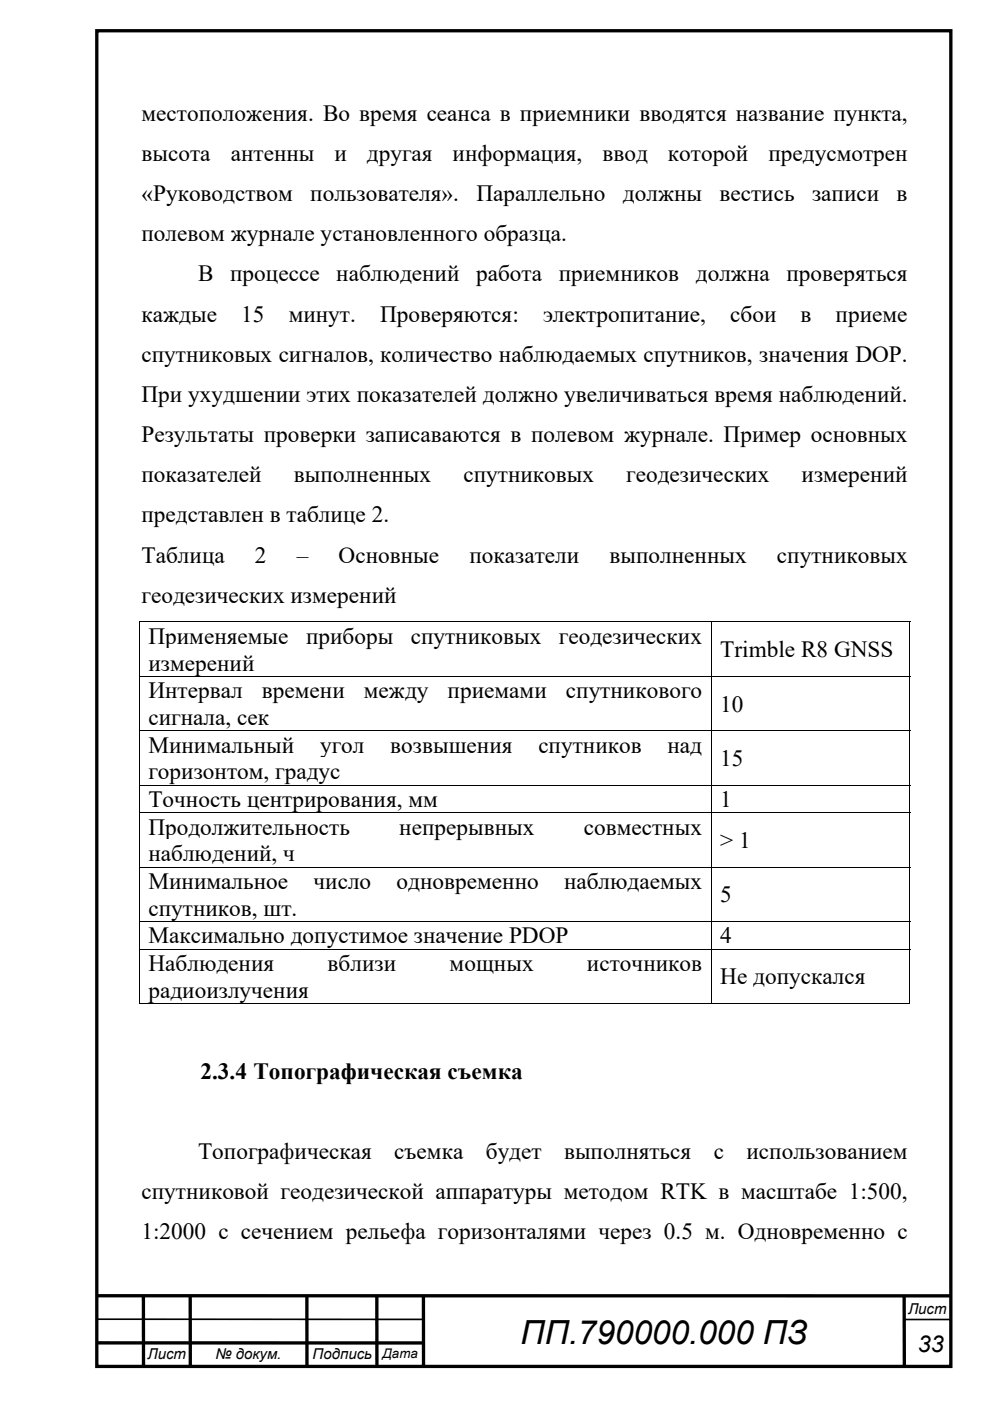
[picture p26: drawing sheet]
<svg xmlns="http://www.w3.org/2000/svg" width="210mm" height="297mm" viewBox="0 0 210 297" stroke-linecap="round" stroke-linejoin="round" font-family="sans-serif">
<defs><g id="words">
<text font-size="7" x="110.4" y="285">ПП.790000.000 ПЗ</text>
<g font-size="4.9">
<text x="30" y="25.6">местоположения. Во время сеанса в приемники вводятся название пункта,</text>
<text x="30" y="34.1">высота</text>
<text x="48.9" y="34.1">антенны</text>
<text x="71" y="34.1">и</text>
<text x="77.8" y="34.1">другая</text>
<text x="96" y="34.1">информация,</text>
<text x="127.8" y="34.1">ввод</text>
<text x="141.7" y="34.1">которой</text>
<text x="163" y="34.1">предусмотрен</text>
<text x="30" y="42.6">«Руководством</text>
<text x="65.8" y="42.6">пользователя».</text>
<text x="101" y="42.6">Параллельно</text>
<text x="132.1" y="42.6">должны</text>
<text x="152.6" y="42.6">вестись</text>
<text x="172.2" y="42.6">записи</text>
<text x="190.2" y="42.6">в</text>
<text x="30" y="51.1">полевом журнале установленного образца.</text>
<text x="42" y="59.6">В</text>
<text x="48.8" y="59.6">процессе</text>
<text x="71.3" y="59.6">наблюдений</text>
<text x="101" y="59.6">работа</text>
<text x="118.5" y="59.6">приемников</text>
<text x="147.6" y="59.6">должна</text>
<text x="166.8" y="59.6">проверяться</text>
<text x="30" y="68.2">каждые</text>
<text x="51.2" y="68.2">15</text>
<text x="61.2" y="68.2">минут.</text>
<text x="80.6" y="68.2">Проверяются:</text>
<text x="115.2" y="68.2">электропитание,</text>
<text x="154.9" y="68.2">сбои</text>
<text x="169.8" y="68.2">в</text>
<text x="177.2" y="68.2">приеме</text>
<text x="30" y="76.7">спутниковых сигналов, количество наблюдаемых спутников, значения DOP.</text>
<text x="30" y="85.2">При ухудшении этих показателей должно увеличиваться время наблюдений.</text>
<text x="30" y="93.7">Результаты проверки записаваются в полевом журнале. Пример основных</text>
<text x="30" y="102.2">показателей</text>
<text x="62.3" y="102.2">выполненных</text>
<text x="98.3" y="102.2">спутниковых</text>
<text x="132.8" y="102.2">геодезических</text>
<text x="170" y="102.2">измерений</text>
<text x="30" y="110.8">представлен в таблице 2.</text>
<text x="30" y="119.3">Таблица</text>
<text x="54.1" y="119.3">2</text>
<text x="62.9" y="119.3">–</text>
<text x="71.8" y="119.3">Основные</text>
<text x="99.6" y="119.3">показатели</text>
<text x="129.3" y="119.3">выполненных</text>
<text x="164.8" y="119.3">спутниковых</text>
<text x="30" y="127.8">геодезических измерений</text>
<text x="31.5" y="136.5">Применяемые</text>
<text x="64.9" y="136.5">приборы</text>
<text x="87.1" y="136.5">спутниковых</text>
<text x="118.5" y="136.5">геодезических</text>
<text x="31.5" y="142.2">измерений</text>
<text x="152.8" y="139.3">Trimble R8 GNSS</text>
<text x="31.5" y="148">Интервал</text>
<text x="55.5" y="148">времени</text>
<text x="77.2" y="148">между</text>
<text x="94.9" y="148">приемами</text>
<text x="120" y="148">спутникового</text>
<text x="31.5" y="153.7">сигнала, сек</text>
<text x="152.8" y="150.9">10</text>
<text x="31.5" y="159.6">Минимальный</text>
<text x="67.9" y="159.6">угол</text>
<text x="82.8" y="159.6">возвышения</text>
<text x="114.2" y="159.6">спутников</text>
<text x="141.6" y="159.6">над</text>
<text x="31.5" y="165.2">горизонтом, градус</text>
<text x="152.8" y="162.4">15</text>
<text x="31.5" y="171.1">Точность центрирования, мм</text>
<text x="152.8" y="171.1">1</text>
<text x="31.5" y="177">Продолжительность</text>
<text x="84.7" y="177">непрерывных</text>
<text x="123.8" y="177">совместных</text>
<text x="152.8" y="179.8">&gt; 1</text>
<text x="31.5" y="182.6">наблюдений, ч</text>
<text x="31.5" y="188.5">Минимальное</text>
<text x="66.5" y="188.5">число</text>
<text x="84.1" y="188.5">одновременно</text>
<text x="119.6" y="188.5">наблюдаемых</text>
<text x="152.8" y="191.3">5</text>
<text x="31.5" y="194.2">спутников, шт.</text>
<text x="31.5" y="200">Максимально допустимое значение PDOP</text>
<text x="152.8" y="200">4</text>
<text x="31.5" y="205.9">Наблюдения</text>
<text x="69.5" y="205.9">вблизи</text>
<text x="95.4" y="205.9">мощных</text>
<text x="124.5" y="205.9">источников</text>
<text x="152.8" y="208.7">Не допускался</text>
<text x="31.5" y="211.6">радиоизлучения</text>
<text x="42.5" y="228.8">2.3.4 Топографическая съемка</text>
<text x="42" y="245.7">Топографическая</text>
<text x="83.6" y="245.7">съемка</text>
<text x="103" y="245.7">будет</text>
<text x="119.6" y="245.7">выполняться</text>
<text x="151.4" y="245.7">с</text>
<text x="158.3" y="245.7">использованием</text>
<text x="30" y="254.2">спутниковой геодезической аппаратуры методом RTK в масштабе 1:500,</text>
<text x="30" y="262.7">1:2000 с сечением рельефа горизонталями через 0.5 м. Одновременно с</text>
<text x="194.7" y="286.7">33</text>
</g>
<g font-size="3.2">
<text x="192.6" y="278.5">Лист</text>
<text x="31.3" y="288.2">Лист</text>
<text x="45.7" y="288.2">№ докум.</text>
<text x="66.3" y="288.2">Подпись</text>
</g>
<text font-size="2.8" x="81.2" y="287.9">Дата</text>
</g></defs>
<path d="M20.5 6.5h181.2v283.2h-181.2z" fill="none" stroke="#000" stroke-width=".71"/>
<path d="M20.6 274.7h180.9M30.4 274.8v14.8M40.3 274.8l.1 14.8M65.1 274.8v14.8M79.9 275v14.6M89.8 274.8v14.6M191.8 274.8v14.8M20.6 284.7h69" fill="none" stroke="#000" stroke-width=".71" stroke-linecap="butt"/>
<path d="M20.6 279.7h69M191.9 279.8h9.7" fill="none" stroke="#000" stroke-width=".35"/>
<g fill="#fff">
<path d="M110.4 278.4h60.9v8.1h-60.9z"/>
<path d="M30 20.9h162.5v5.8h-162.5z"/>
<path d="M30 29.5h162.5v5.7h-162.5z"/>
<path d="M30 38h162.5v5.7h-162.5z"/>
<path d="M30 46.5h90.3v5.8h-90.3z"/>
<path d="M42 55h150.5v5.8h-150.5z"/>
<path d="M30 63.5h162.5v5.8h-162.5z"/>
<path d="M30 72.1h162.5v5.7h-162.5z"/>
<path d="M30 80.6h162.5v5.7h-162.5z"/>
<path d="M30 89.1h162.5v5.7h-162.5z"/>
<path d="M30 97.6h162.5v5.8h-162.5z"/>
<path d="M30 106.1h52.5v5.8h-52.5z"/>
<path d="M30 114.6h162.5v5.8h-162.5z"/>
<path d="M30 123.2h54.1v5.7h-54.1z"/>
<path d="M31.5 132h117.4v5.6h-117.4z"/>
<path d="M31.5 137.5h22.5v5.8h-22.5z"/>
<path d="M152.8 134.7h36.7v5.8h-36.7z"/>
</g>
<path d="M29.5 131.8h.2v.1h-.2zM192.9 131.8h.1v.1h-.1z" fill="#000"/>
<path d="M29.5 131.8h163.5M29.6 131.9v11.4M150.9 131.9v11.4M193 131.9v11.4" fill="none" stroke="#000" stroke-width=".21"/>
<g fill="#fff">
<path d="M31.5 143.5h117.4v5.7h-117.4z"/>
<path d="M31.5 149.1h25.6v5.7h-25.6z"/>
<path d="M152.8 146.2h4.9v5.8h-4.9z"/>
</g>
<path d="M29.5 143.4h163.5M29.6 143.5v11.3M150.9 143.5v11.3M193 143.5v11.3" fill="none" stroke="#000" stroke-width=".21"/>
<g fill="#fff">
<path d="M31.5 155h117.4v5.7h-117.4z"/>
<path d="M31.5 160.6h40.7v5.8h-40.7z"/>
<path d="M152.8 157.8h4.9v5.7h-4.9z"/>
</g>
<path d="M29.5 154.9h163.5M29.6 155v11.4M150.9 155v11.4M193 155v11.4" fill="none" stroke="#000" stroke-width=".21"/>
<g fill="#fff">
<path d="M31.5 166.6h61.4v5.6h-61.4z"/>
<path d="M152.8 166.6h2.4v5.6h-2.4z"/>
</g>
<path d="M29.5 166.5h163.5M29.6 166.5v5.7M150.9 166.5v5.7M193 166.5v5.7" fill="none" stroke="#000" stroke-width=".21"/>
<g fill="#fff">
<path d="M31.5 172.4h117.4v5.7h-117.4z"/>
<path d="M31.5 178h31.1v5.8h-31.1z"/>
<path d="M152.8 175.2h6.5v5.7h-6.5z"/>
</g>
<path d="M29.5 172.3h163.5M29.6 172.4v11.4M150.9 172.4v11.4M193 172.4v11.4" fill="none" stroke="#000" stroke-width=".21"/>
<g fill="#fff">
<path d="M31.5 183.9h117.4v5.7h-117.4z"/>
<path d="M31.5 189.5h31.6v5.8h-31.6z"/>
<path d="M152.8 186.7h2.4v5.7h-2.4z"/>
</g>
<path d="M29.5 183.9h163.5M29.6 183.9v11.4M150.9 183.9v11.4M193 183.9v11.4" fill="none" stroke="#000" stroke-width=".21"/>
<g fill="#fff">
<path d="M31.5 195.5h89.1v5.6h-89.1z"/>
<path d="M152.8 195.5h2.4v5.6h-2.4z"/>
</g>
<path d="M29.5 195.4h163.5M29.6 195.5v5.6M150.9 195.5v5.6M193 195.5v5.6" fill="none" stroke="#000" stroke-width=".21"/>
<g fill="#fff">
<path d="M31.5 201.3h117.4v5.7h-117.4z"/>
<path d="M31.5 206.9h34v5.8h-34z"/>
<path d="M152.8 204.1h30.8v5.7h-30.8z"/>
</g>
<path d="M29.5 201.2h163.5M29.5 212.8h121.3M29.6 201.3v11.6M150.9 201.3v11.6M150.9 212.8h42M193 201.3v11.6" fill="none" stroke="#000" stroke-width=".21"/>
<path d="M192.9 212.7h.1v.2h-.1z" fill="#000"/>
<g fill="#fff">
<path d="M42 241h150.5v5.8h-150.5z"/>
<path d="M30 249.6h162.5v5.7h-162.5z"/>
<path d="M30 258.1h162.5v5.7h-162.5z"/>
</g>
<use href="#words"/>
</svg>
